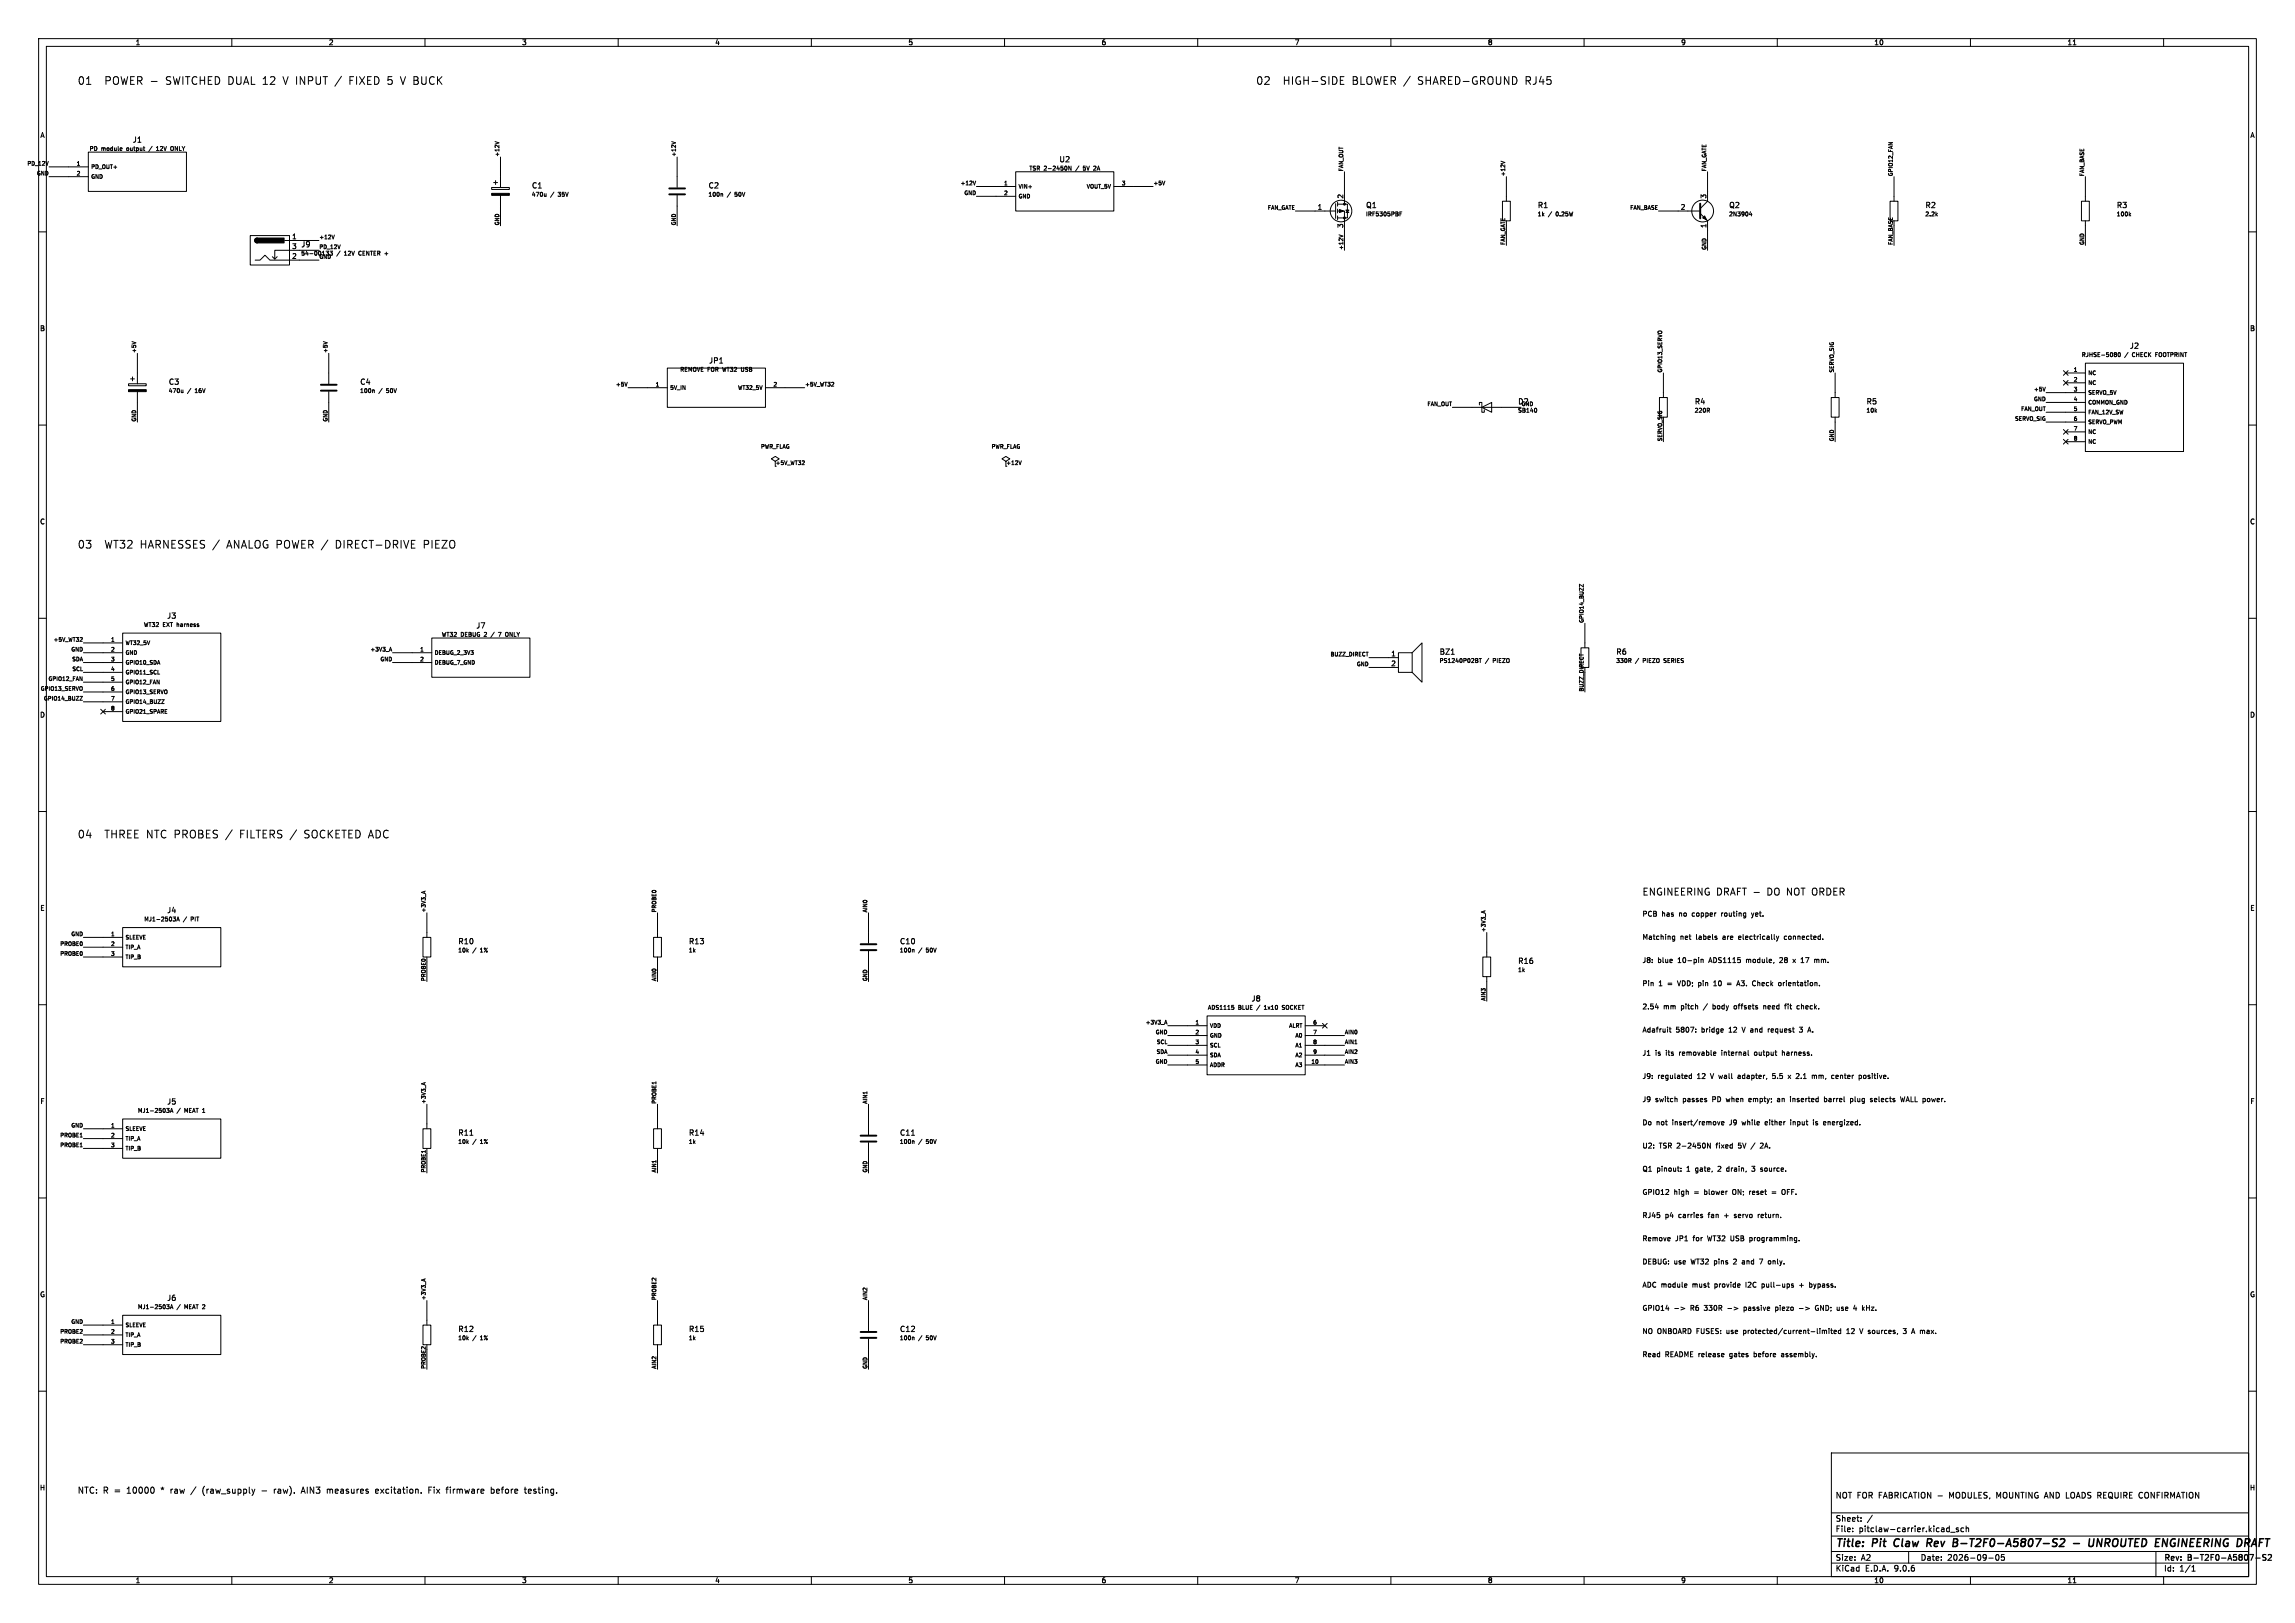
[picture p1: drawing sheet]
<svg xmlns="http://www.w3.org/2000/svg" width="594mm" height="420mm" viewBox="0 0 594 420" stroke-linecap="round" stroke-linejoin="round" font-family="sans-serif">
<defs><g id="words">
<g font-size="2.8">
<text x="20" y="22.2">01</text>
<text x="27" y="22.2">POWER -</text>
<text x="42.8" y="22.2">SWITCHED DUAL 12</text>
<text x="73.4" y="22.2">V INPUT /</text>
<text x="90.6" y="22.2">FIXED 5 V BUCK</text>
<text x="325" y="22.2">02</text>
<text x="332" y="22.2">HIGH-SIDE</text>
<text x="349.8" y="22.2">BLOWER /</text>
<text x="366.9" y="22.2">SHARED-GROUND</text>
<text x="394.8" y="22.2">RJ45</text>
<text x="20" y="142.2">03</text>
<text x="27" y="142.2">WT32 HARNESSES /</text>
<text x="58.7" y="142.2">ANALOG POWER /</text>
<text x="86.9" y="142.2">DIRECT-DRIVE</text>
<text x="109.8" y="142.2">PIEZO</text>
<text x="20" y="217.2">04</text>
<text x="27" y="217.2">THREE NTC PROBES /</text>
<text x="62.1" y="217.2">FILTERS /</text>
<text x="78.8" y="217.2">SOCKETED ADC</text>
<text x="475" y="400.9">Title:</text>
<text x="484.7" y="400.9">Pit</text>
<text x="491.1" y="400.9">Claw</text>
<text x="500.4" y="400.9">Rev</text>
<text x="507.9" y="400.9">B-T2F0-A5807-S2</text>
<text x="539.9" y="400.9">-</text>
<text x="544.7" y="400.9">UNROUTED</text>
<text x="562.7" y="400.9">ENGINEERING</text>
<text x="584.6" y="400.9">DRAFT</text>
</g>
<g font-size="2.5">
<text x="425" y="232">ENGINEERING DRAFT -</text>
<text x="457.3" y="232">DO NOT ORDER</text>
</g>
<g font-size="2.2">
<text x="20" y="386.8">NTC: R =</text>
<text x="32.9" y="386.8">10000</text>
<text x="41.9" y="386.8">*</text>
<text x="44.5" y="386.8">raw</text>
<text x="49.9" y="386.8">/</text>
<text x="53" y="386.8">(raw_supply</text>
<text x="68.4" y="386.8">-</text>
<text x="71.7" y="386.8">raw).</text>
<text x="79" y="386.8">AIN3</text>
<text x="85.7" y="386.8">measures</text>
<text x="98.4" y="386.8">excitation.</text>
<text x="112.3" y="386.8">Fix</text>
<text x="117.1" y="386.8">firmware</text>
<text x="128.7" y="386.8">before</text>
<text x="137.6" y="386.8">testing.</text>
</g>
<g font-size="2.1">
<text x="475" y="388">NOT FOR FABRICATION -</text>
<text x="504.8" y="388">MODULES, MOUNTING AND LOADS REQUIRE CONFIRMATION</text>
<text x="475" y="394">Sheet:</text>
<text x="475" y="396.7">File:</text>
<text x="481.1" y="396.7">pitclaw-carrier.kicad_sch</text>
<text x="475" y="406.9">KiCad</text>
<text x="475" y="404.1">Size:</text>
<text x="481.7" y="404.1">A2</text>
<text x="482.7" y="406.9">E.D.A.</text>
<text x="490.3" y="406.9">9.0.6</text>
<text x="497" y="404.1">Date:</text>
<text x="504" y="404.1">2026-09-05</text>
<text x="560" y="404.3">Rev:</text>
<text x="560" y="406.9">Id:</text>
<text x="564.1" y="406.9">1/1</text>
<text x="566.4" y="404.3">B-T2F0-A5807-S2</text>
</g>
<g font-size="1.9">
<text x="34.3" y="37.1">J1</text>
<text x="274.1" y="42.2">U2</text>
<text x="137.6" y="49">C1</text>
<text x="183.3" y="49">C2</text>
<text x="353.5" y="54">Q1</text>
<text x="397.9" y="54">R1</text>
<text x="447.5" y="54">Q2</text>
<text x="498.3" y="54">R2</text>
<text x="547.8" y="54">R3</text>
<text x="77.9" y="64.2">J9</text>
<text x="183.4" y="94.3">JP1</text>
<text x="551.2" y="90.4">J2</text>
<text x="43.6" y="99.8">C3</text>
<text x="93.1" y="99.8">C4</text>
<text x="392.8" y="104.8">D2</text>
<text x="438.6" y="104.8">R4</text>
<text x="483" y="104.8">R5</text>
<text x="43.2" y="160.3">J3</text>
<text x="123.2" y="162.8">J7</text>
<text x="372.5" y="169.6">BZ1</text>
<text x="418.2" y="169.6">R6</text>
<text x="43.2" y="236.5">J4</text>
<text x="118.5" y="244.5">R10</text>
<text x="178.2" y="244.5">R13</text>
<text x="232.8" y="244.5">C10</text>
<text x="392.8" y="249.6">R16</text>
<text x="323.8" y="259.4">J8</text>
<text x="43.2" y="286">J5</text>
<text x="118.5" y="294.1">R11</text>
<text x="178.2" y="294.1">R14</text>
<text x="232.8" y="294.1">C11</text>
<text x="43.2" y="336.8">J6</text>
<text x="118.5" y="344.9">R12</text>
<text x="178.2" y="344.9">R15</text>
<text x="232.8" y="344.9">C12</text>
</g>
<g font-size="1.8">
<text x="35" y="11.9">1</text>
<text x="85" y="11.9">2</text>
<text x="135" y="11.9">3</text>
<text x="185" y="11.9">4</text>
<text x="235" y="11.9">5</text>
<text x="285" y="11.9">6</text>
<text x="335" y="11.9">7</text>
<text x="385" y="11.9">8</text>
<text x="435" y="11.9">9</text>
<text x="485" y="11.9">10</text>
<text x="535" y="11.9">11</text>
<text x="10.3" y="35.9">A</text>
<text x="582.3" y="35.9">A</text>
<text x="347.7" y="51.5" transform="rotate(-90 347.7 51.5)">2</text>
<text x="441.7" y="51.5" transform="rotate(-90 441.7 51.5)">3</text>
<text x="340.9" y="54.4">1</text>
<text x="347.7" y="59.1" transform="rotate(-90 347.7 59.1)">3</text>
<text x="434.9" y="54.4">2</text>
<text x="441.7" y="59.1" transform="rotate(-90 441.7 59.1)">1</text>
<text x="75.5" y="62">1</text>
<text x="75.5" y="64.5">3</text>
<text x="75.5" y="67.1">2</text>
<text x="10.3" y="85.9">B</text>
<text x="582.3" y="85.9">B</text>
<text x="10.3" y="135.9">C</text>
<text x="582.3" y="135.9">C</text>
<text x="360" y="169.9">1</text>
<text x="360" y="172.5">2</text>
<text x="10.3" y="185.9">D</text>
<text x="582.3" y="185.9">D</text>
<text x="10.3" y="235.9">E</text>
<text x="425" y="237.5">PCB</text>
<text x="430.1" y="237.5">has</text>
<text x="434.7" y="237.5">no</text>
<text x="438.2" y="237.5">copper</text>
<text x="446" y="237.5">routing</text>
<text x="454" y="237.5">yet.</text>
<text x="582.3" y="235.9">E</text>
<text x="425" y="243.5">Matching</text>
<text x="434.9" y="243.5">net</text>
<text x="439.1" y="243.5">labels</text>
<text x="446.1" y="243.5">are</text>
<text x="450.4" y="243.5">electrically</text>
<text x="462.4" y="243.5">connected.</text>
<text x="425" y="249.5">J8:</text>
<text x="429" y="249.5">blue</text>
<text x="434.4" y="249.5">10-pin</text>
<text x="442.6" y="249.5">ADS1115</text>
<text x="452.4" y="249.5">module,</text>
<text x="461.3" y="249.5">28</text>
<text x="464.9" y="249.5">x</text>
<text x="467.2" y="249.5">17</text>
<text x="470.8" y="249.5">mm.</text>
<text x="425" y="255.5">Pin</text>
<text x="429.3" y="255.5">1</text>
<text x="431.7" y="255.5">=</text>
<text x="434.5" y="255.5">VDD; pin</text>
<text x="444.2" y="255.5">10</text>
<text x="450.6" y="255.5">A3.</text>
<text x="454.8" y="255.5">Check</text>
<text x="461.8" y="255.5">orientation.</text>
<text x="425" y="261.5">2.54</text>
<text x="430.5" y="261.5">mm</text>
<text x="435.2" y="261.5">pitch</text>
<text x="441.2" y="261.5">/</text>
<text x="443.7" y="261.5">body</text>
<text x="449.4" y="261.5">offsets</text>
<text x="457.3" y="261.5">need</text>
<text x="463" y="261.5">fit</text>
<text x="466.3" y="261.5">check.</text>
<text x="425" y="267.5">Adafruit</text>
<text x="433.7" y="267.5">5807:</text>
<text x="440.5" y="267.5">bridge</text>
<text x="447.8" y="267.5">12</text>
<text x="451.4" y="267.5">V and</text>
<text x="458.4" y="267.5">request</text>
<text x="466.8" y="267.5">3</text>
<text x="469.2" y="267.5">A.</text>
<text x="425" y="273.5">J1</text>
<text x="428.4" y="273.5">is</text>
<text x="431.3" y="273.5">its</text>
<text x="434.9" y="273.5">removable</text>
<text x="446" y="273.5">internal</text>
<text x="454.7" y="273.5">output</text>
<text x="462.1" y="273.5">harness.</text>
<text x="425" y="279.5">J9:</text>
<text x="429" y="279.5">regulated</text>
<text x="439.4" y="279.5">12</text>
<text x="443" y="279.5">V wall</text>
<text x="450.4" y="279.5">adapter,</text>
<text x="459.6" y="279.5">5.5</text>
<text x="466.1" y="279.5">2.1</text>
<text x="470.4" y="279.5">mm,</text>
<text x="475.7" y="279.5">center</text>
<text x="482.9" y="279.5">positive.</text>
<text x="10.3" y="285.9">F</text>
<text x="425" y="285.5">J9</text>
<text x="428.4" y="285.5">switch</text>
<text x="435.7" y="285.5">passes</text>
<text x="443.5" y="285.5">PD</text>
<text x="447.3" y="285.5">when</text>
<text x="453.3" y="285.5">empty;</text>
<text x="460.9" y="285.5">an</text>
<text x="464.4" y="285.5">inserted</text>
<text x="473.4" y="285.5">barrel</text>
<text x="480.3" y="285.5">plug</text>
<text x="485.7" y="285.5">selects</text>
<text x="493.8" y="285.5">WALL power.</text>
<text x="582.3" y="285.9">F</text>
<text x="425" y="291.5">Do</text>
<text x="428.7" y="291.5">not</text>
<text x="432.9" y="291.5">insert/remove</text>
<text x="447.9" y="291.5">J9</text>
<text x="451.4" y="291.5">while</text>
<text x="457.5" y="291.5">either</text>
<text x="464.3" y="291.5">input</text>
<text x="470.3" y="291.5">is</text>
<text x="473.2" y="291.5">energized.</text>
<text x="425" y="297.5">U2:</text>
<text x="429.4" y="297.5">TSR 2-2450N</text>
<text x="444.5" y="297.5">fixed</text>
<text x="450.4" y="297.5">5V</text>
<text x="456.5" y="297.5">2A.</text>
<text x="425" y="303.5">Q1</text>
<text x="428.8" y="303.5">pinout:</text>
<text x="436.7" y="303.5">1</text>
<text x="439.1" y="303.5">gate,</text>
<text x="445.1" y="303.5">2</text>
<text x="447.5" y="303.5">drain,</text>
<text x="454.3" y="303.5">3</text>
<text x="456.7" y="303.5">source.</text>
<text x="425" y="309.5">GPIO12</text>
<text x="433.2" y="309.5">high</text>
<text x="438.6" y="309.5">=</text>
<text x="441.4" y="309.5">blower</text>
<text x="448.9" y="309.5">ON;</text>
<text x="453.4" y="309.5">reset</text>
<text x="462.2" y="309.5">OFF.</text>
<text x="425" y="315.5">RJ45</text>
<text x="431" y="315.5">p4</text>
<text x="434.6" y="315.5">carries</text>
<text x="442.4" y="315.5">fan</text>
<text x="446.7" y="315.5">+</text>
<text x="449.5" y="315.5">servo</text>
<text x="455.8" y="315.5">return.</text>
<text x="425" y="321.5">Remove</text>
<text x="433.6" y="321.5">JP1</text>
<text x="438.3" y="321.5">for</text>
<text x="442.2" y="321.5">WT32</text>
<text x="448.4" y="321.5">USB</text>
<text x="453.5" y="321.5">programming.</text>
<text x="425" y="327.5">DEBUG:</text>
<text x="433.2" y="327.5">use</text>
<text x="437.8" y="327.5">WT32</text>
<text x="443.9" y="327.5">pins</text>
<text x="449.1" y="327.5">2</text>
<text x="451.6" y="327.5">and</text>
<text x="456.3" y="327.5">7</text>
<text x="458.7" y="327.5">only.</text>
<text x="10.3" y="335.9">G</text>
<text x="425" y="333.5">ADC module</text>
<text x="438.1" y="333.5">must</text>
<text x="444" y="333.5">provide</text>
<text x="452.3" y="333.5">I2C</text>
<text x="456.6" y="333.5">pull-ups</text>
<text x="466.5" y="333.5">+</text>
<text x="469.3" y="333.5">bypass.</text>
<text x="582.3" y="335.9">G</text>
<text x="425" y="339.5">GPIO14</text>
<text x="437.7" y="339.5">R6</text>
<text x="441.4" y="339.5">330R</text>
<text x="452" y="339.5">passive</text>
<text x="460.4" y="339.5">piezo</text>
<text x="466.7" y="339.5">-&gt;</text>
<text x="471.1" y="339.5">GND; use</text>
<text x="481.4" y="339.5">4</text>
<text x="483.8" y="339.5">kHz.</text>
<text x="425" y="345.5">NO ONBOARD FUSES:</text>
<text x="447.1" y="345.5">use</text>
<text x="451.7" y="345.5">protected/current-limited</text>
<text x="478.6" y="345.5">12</text>
<text x="482.3" y="345.5">V sources,</text>
<text x="493.9" y="345.5">3</text>
<text x="496.3" y="345.5">A max.</text>
<text x="425" y="351.5">Read</text>
<text x="431" y="351.5">README release</text>
<text x="447.9" y="351.5">gates</text>
<text x="454.4" y="351.5">before</text>
<text x="461.7" y="351.5">assembly.</text>
<text x="10.2" y="385.9">H</text>
<text x="582.2" y="385.9">H</text>
<text x="35" y="409.9">1</text>
<text x="85" y="409.9">2</text>
<text x="135" y="409.9">3</text>
<text x="185" y="409.9">4</text>
<text x="235" y="409.9">5</text>
<text x="285" y="409.9">6</text>
<text x="335" y="409.9">7</text>
<text x="385" y="409.9">8</text>
<text x="435" y="409.9">9</text>
<text x="485" y="409.9">10</text>
<text x="535" y="409.9">11</text>
</g>
<g font-size="1.5">
<text x="23.1" y="39.2">PD</text>
<text x="26.2" y="39.2">module</text>
<text x="33" y="39.2">output</text>
<text x="39" y="39.2">/</text>
<text x="41.2" y="39.2">12V</text>
<text x="45.1" y="39.2">ONLY</text>
<text x="266.3" y="44.3">TSR 2-2450N</text>
<text x="278.6" y="44.3">/</text>
<text x="280.8" y="44.3">5V</text>
<text x="283.7" y="44.3">2A</text>
<text x="137.5" y="51.1">470u</text>
<text x="142.5" y="51.1">/</text>
<text x="144.7" y="51.1">35V</text>
<text x="183.2" y="51.1">100n</text>
<text x="188.2" y="51.1">/</text>
<text x="190.4" y="51.1">50V</text>
<text x="353.4" y="56.2">IRF5305PBF</text>
<text x="397.9" y="56.2">1k</text>
<text x="400.8" y="56.2">/</text>
<text x="402.9" y="56.2">0.25W</text>
<text x="447.4" y="56.2">2N3904</text>
<text x="498.2" y="56.2">2.2k</text>
<text x="547.7" y="56.2">100k</text>
<text x="77.8" y="66.3">54-00133</text>
<text x="87.2" y="66.3">/</text>
<text x="89.3" y="66.3">12V</text>
<text x="93.3" y="66.3">CENTER +</text>
<text x="538.7" y="92.6">RJHSE-5080</text>
<text x="549.9" y="92.6">/</text>
<text x="552.1" y="92.6">CHECK</text>
<text x="558.3" y="92.6">FOOTPRINT</text>
<text x="43.5" y="101.9">470u</text>
<text x="48.5" y="101.9">/</text>
<text x="50.7" y="101.9">16V</text>
<text x="93.1" y="101.9">100n</text>
<text x="98.1" y="101.9">/</text>
<text x="100.2" y="101.9">50V</text>
<text x="175.9" y="96.4">REMOVE FOR WT32</text>
<text x="192.3" y="96.4">USB</text>
<text x="392.8" y="107">SB140</text>
<text x="438.5" y="107">220R</text>
<text x="482.9" y="107">10k</text>
<text x="37.1" y="162.4">WT32</text>
<text x="42.1" y="162.4">EXT harness</text>
<text x="114.2" y="165">WT32</text>
<text x="119.3" y="165">DEBUG</text>
<text x="125.5" y="165">2</text>
<text x="127.6" y="165">/</text>
<text x="129.7" y="165">7</text>
<text x="131.7" y="165">ONLY</text>
<text x="372.5" y="171.7">PS1240P02BT</text>
<text x="384.5" y="171.7">/</text>
<text x="386.6" y="171.7">PIEZO</text>
<text x="418.2" y="171.7">330R</text>
<text x="423.3" y="171.7">/</text>
<text x="425.4" y="171.7">PIEZO</text>
<text x="431.1" y="171.7">SERIES</text>
<text x="37.2" y="238.6">MJ1-2503A</text>
<text x="47.4" y="238.6">/</text>
<text x="49.6" y="238.6">PIT</text>
<text x="118.5" y="246.7">10k</text>
<text x="122.4" y="246.7">/</text>
<text x="124.5" y="246.7">1%</text>
<text x="178.1" y="246.7">1k</text>
<text x="232.8" y="246.7">100n</text>
<text x="237.8" y="246.7">/</text>
<text x="239.9" y="246.7">50V</text>
<text x="392.8" y="251.7">1k</text>
<text x="312.5" y="261.5">ADS1115</text>
<text x="320.5" y="261.5">BLUE</text>
<text x="325.5" y="261.5">/</text>
<text x="327.6" y="261.5">1x10</text>
<text x="332.5" y="261.5">SOCKET</text>
<text x="35.6" y="288.2">MJ1-2503A</text>
<text x="45.8" y="288.2">/</text>
<text x="47.9" y="288.2">MEAT 1</text>
<text x="118.5" y="296.2">10k</text>
<text x="122.4" y="296.2">/</text>
<text x="124.5" y="296.2">1%</text>
<text x="178.1" y="296.2">1k</text>
<text x="232.8" y="296.2">100n</text>
<text x="237.8" y="296.2">/</text>
<text x="239.9" y="296.2">50V</text>
<text x="35.6" y="339">MJ1-2503A</text>
<text x="45.8" y="339">/</text>
<text x="47.9" y="339">MEAT 2</text>
<text x="118.5" y="347">10k</text>
<text x="122.4" y="347">/</text>
<text x="124.5" y="347">1%</text>
<text x="178.1" y="347">1k</text>
<text x="232.8" y="347">100n</text>
<text x="237.8" y="347">/</text>
<text x="239.9" y="347">50V</text>
</g>
<g font-size="1.4">
<text x="129.3" y="40.6" transform="rotate(-90 129.3 40.6)">+12V</text>
<text x="175" y="40.6" transform="rotate(-90 175 40.6)">+12V</text>
<text x="6.9" y="42.9">PD_12V</text>
<text x="9.4" y="45.4">GND</text>
<text x="19.7" y="42.9">1</text>
<text x="19.7" y="45.5">2</text>
<text x="23.5" y="43.9">PD_OUT+</text>
<text x="23.5" y="46.4">GND</text>
<text x="248.5" y="48">+12V</text>
<text x="298.4" y="48">+5V</text>
<text x="347.7" y="44.4" transform="rotate(-90 347.7 44.4)">FAN_OUT</text>
<text x="389.6" y="45.7" transform="rotate(-90 389.6 45.7)">+12V</text>
<text x="441.7" y="44.4" transform="rotate(-90 441.7 44.4)">FAN_GATE</text>
<text x="489.9" y="45.7" transform="rotate(-90 489.9 45.7)">GPIO12_FAN</text>
<text x="539.5" y="45.7" transform="rotate(-90 539.5 45.7)">FAN_BASE</text>
<text x="249.4" y="50.5">GND</text>
<text x="259.7" y="48">1</text>
<text x="259.7" y="50.5">2</text>
<text x="263.5" y="49">VIN+</text>
<text x="263.5" y="51.5">GND</text>
<text x="281.1" y="49">VOUT_5V</text>
<text x="290.2" y="48">3</text>
<text x="129.3" y="58.4" transform="rotate(-90 129.3 58.4)">GND</text>
<text x="175" y="58.4" transform="rotate(-90 175 58.4)">GND</text>
<text x="328" y="54.3">FAN_GATE</text>
<text x="421.8" y="54.3">FAN_BASE</text>
<text x="82.5" y="64.5">PD_12V</text>
<text x="82.5" y="62">+12V</text>
<text x="347.7" y="64.8" transform="rotate(-90 347.7 64.8)">+12V</text>
<text x="389.6" y="63.5" transform="rotate(-90 389.6 63.5)">FAN_GATE</text>
<text x="441.7" y="64.8" transform="rotate(-90 441.7 64.8)">GND</text>
<text x="489.9" y="63.5" transform="rotate(-90 489.9 63.5)">FAN_BASE</text>
<text x="539.5" y="63.5" transform="rotate(-90 539.5 63.5)">GND</text>
<text x="82.5" y="67">GND</text>
<text x="35.3" y="91.4" transform="rotate(-90 35.3 91.4)">+5V</text>
<text x="84.8" y="91.4" transform="rotate(-90 84.8 91.4)">+5V</text>
<text x="159.3" y="100.1">+5V</text>
<text x="169.6" y="100.1">1</text>
<text x="173.4" y="101.1">5V_IN</text>
<text x="190.8" y="101.1">WT32_5V</text>
<text x="200.1" y="100.1">2</text>
<text x="208.3" y="100.1">+5V_WT32</text>
<text x="430.3" y="96.5" transform="rotate(-90 430.3 96.5)">GPIO13_SERVO</text>
<text x="474.7" y="96.5" transform="rotate(-90 474.7 96.5)">SERVO_SIG</text>
<text x="526.3" y="101.3">+5V</text>
<text x="536.6" y="96.3">1</text>
<text x="536.6" y="98.8">2</text>
<text x="536.6" y="101.3">3</text>
<text x="540.4" y="97.2">NC</text>
<text x="540.4" y="99.8">NC</text>
<text x="369.3" y="105.1">FAN_OUT</text>
<text x="393.7" y="105.1">GND</text>
<text x="523" y="106.4">FAN_OUT</text>
<text x="526.3" y="103.9">GND</text>
<text x="536.6" y="103.9">4</text>
<text x="536.6" y="106.4">5</text>
<text x="540.4" y="102.3">SERVO_5V</text>
<text x="540.4" y="104.9">COMMON_GND</text>
<text x="540.4" y="107.4">FAN_12V_SW</text>
<text x="35.3" y="109.2" transform="rotate(-90 35.3 109.2)">GND</text>
<text x="84.8" y="109.2" transform="rotate(-90 84.8 109.2)">GND</text>
<text x="521.4" y="108.9">SERVO_SIG</text>
<text x="536.6" y="109">6</text>
<text x="536.6" y="111.5">7</text>
<text x="540.4" y="109.9">SERVO_PWM</text>
<text x="540.4" y="112.5">NC</text>
<text x="196.8" y="116.3">PWR_FLAG</text>
<text x="256.5" y="116.3">PWR_FLAG</text>
<text x="430.3" y="114.3" transform="rotate(-90 430.3 114.3)">SERVO_SIG</text>
<text x="474.7" y="114.3" transform="rotate(-90 474.7 114.3)">GND</text>
<text x="536.6" y="114">8</text>
<text x="540.4" y="115">NC</text>
<text x="200.7" y="120.4">+5V_WT32</text>
<text x="260.3" y="120.4">+12V</text>
<text x="409.9" y="161.3" transform="rotate(-90 409.9 161.3)">GPIO14_BUZZ</text>
<text x="13.7" y="166.1">+5V_WT32</text>
<text x="28.6" y="166.1">1</text>
<text x="32.4" y="167.1">WT32_5V</text>
<text x="18.3" y="168.6">GND</text>
<text x="18.5" y="171.2">SDA</text>
<text x="18.6" y="173.7">SCL</text>
<text x="28.6" y="168.7">2</text>
<text x="28.6" y="171.2">3</text>
<text x="28.6" y="173.7">4</text>
<text x="32.4" y="169.6">GND</text>
<text x="32.4" y="172.2">GPIO10_SDA</text>
<text x="95.7" y="168.6">+3V3_A</text>
<text x="98.3" y="171.2">GND</text>
<text x="108.6" y="168.7">1</text>
<text x="108.6" y="171.2">2</text>
<text x="112.4" y="169.6">DEBUG_2_3V3</text>
<text x="112.4" y="172.2">DEBUG_7_GND</text>
<text x="344.2" y="169.9">BUZZ_DIRECT</text>
<text x="351" y="172.4">GND</text>
<text x="10.4" y="178.8">GPIO13_SERVO</text>
<text x="12.4" y="176.3">GPIO12_FAN</text>
<text x="28.6" y="176.3">5</text>
<text x="28.6" y="178.8">6</text>
<text x="32.4" y="174.7">GPIO11_SCL</text>
<text x="32.4" y="177.3">GPIO12_FAN</text>
<text x="32.4" y="179.8">GPIO13_SERVO</text>
<text x="409.9" y="179.1" transform="rotate(-90 409.9 179.1)">BUZZ_DIRECT</text>
<text x="11.2" y="181.3">GPIO14_BUZZ</text>
<text x="28.6" y="181.4">7</text>
<text x="28.6" y="183.9">8</text>
<text x="32.4" y="182.3">GPIO14_BUZZ</text>
<text x="32.4" y="184.9">GPIO21_SPARE</text>
<text x="110.2" y="236.2" transform="rotate(-90 110.2 236.2)">+3V3_A</text>
<text x="169.9" y="236.2" transform="rotate(-90 169.9 236.2)">PROBE0</text>
<text x="224.5" y="236.2" transform="rotate(-90 224.5 236.2)">AIN0</text>
<text x="15.4" y="244.8">PROBE0</text>
<text x="18.3" y="242.3">GND</text>
<text x="28.6" y="242.3">1</text>
<text x="28.6" y="244.9">2</text>
<text x="32.4" y="243.3">SLEEVE</text>
<text x="32.4" y="245.8">TIP_A</text>
<text x="384.5" y="241.3" transform="rotate(-90 384.5 241.3)">+3V3_A</text>
<text x="15.4" y="247.4">PROBE0</text>
<text x="28.6" y="247.4">3</text>
<text x="32.4" y="248.4">TIP_B</text>
<text x="110.2" y="254" transform="rotate(-90 110.2 254)">PROBE0</text>
<text x="169.9" y="254" transform="rotate(-90 169.9 254)">AIN0</text>
<text x="224.5" y="254" transform="rotate(-90 224.5 254)">GND</text>
<text x="384.5" y="259.1" transform="rotate(-90 384.5 259.1)">AIN3</text>
<text x="296.4" y="265.2">+3V3_A</text>
<text x="299" y="267.7">GND</text>
<text x="309.3" y="265.2">1</text>
<text x="309.3" y="267.7">2</text>
<text x="313.1" y="266.2">VDD</text>
<text x="313.1" y="268.7">GND</text>
<text x="333.5" y="266.2">ALRT</text>
<text x="335.1" y="268.7">A0</text>
<text x="339.8" y="265.2">6</text>
<text x="339.8" y="267.7">7</text>
<text x="348" y="267.7">AIN0</text>
<text x="299" y="275.3">GND</text>
<text x="299.2" y="272.8">SDA</text>
<text x="299.2" y="270.2">SCL</text>
<text x="309.3" y="270.3">3</text>
<text x="309.3" y="272.8">4</text>
<text x="309.3" y="275.3">5</text>
<text x="313.1" y="271.2">SCL</text>
<text x="313.1" y="273.8">SDA</text>
<text x="335.1" y="271.2">A1</text>
<text x="335.1" y="273.8">A2</text>
<text x="339.3" y="275.3">10</text>
<text x="339.8" y="270.3">8</text>
<text x="339.8" y="272.8">9</text>
<text x="348" y="270.2">AIN1</text>
<text x="348" y="272.8">AIN2</text>
<text x="348" y="275.3">AIN3</text>
<text x="313.1" y="276.3">ADDR</text>
<text x="335.1" y="276.3">A3</text>
<text x="110.2" y="285.8" transform="rotate(-90 110.2 285.8)">+3V3_A</text>
<text x="169.9" y="285.8" transform="rotate(-90 169.9 285.8)">PROBE1</text>
<text x="224.5" y="285.8" transform="rotate(-90 224.5 285.8)">AIN1</text>
<text x="18.3" y="291.8">GND</text>
<text x="28.6" y="291.8">1</text>
<text x="32.4" y="292.8">SLEEVE</text>
<text x="15.4" y="296.9">PROBE1</text>
<text x="15.4" y="294.4">PROBE1</text>
<text x="28.6" y="294.4">2</text>
<text x="28.6" y="296.9">3</text>
<text x="32.4" y="295.4">TIP_A</text>
<text x="32.4" y="297.9">TIP_B</text>
<text x="110.2" y="303.5" transform="rotate(-90 110.2 303.5)">PROBE1</text>
<text x="169.9" y="303.5" transform="rotate(-90 169.9 303.5)">AIN1</text>
<text x="224.5" y="303.5" transform="rotate(-90 224.5 303.5)">GND</text>
<text x="110.2" y="336.6" transform="rotate(-90 110.2 336.6)">+3V3_A</text>
<text x="169.9" y="336.6" transform="rotate(-90 169.9 336.6)">PROBE2</text>
<text x="224.5" y="336.6" transform="rotate(-90 224.5 336.6)">AIN2</text>
<text x="15.4" y="345.2">PROBE2</text>
<text x="15.4" y="347.7">PROBE2</text>
<text x="18.3" y="342.6">GND</text>
<text x="28.6" y="342.6">1</text>
<text x="28.6" y="345.2">2</text>
<text x="28.6" y="347.7">3</text>
<text x="32.4" y="343.6">SLEEVE</text>
<text x="32.4" y="346.2">TIP_A</text>
<text x="32.4" y="348.7">TIP_B</text>
<text x="110.2" y="354.3" transform="rotate(-90 110.2 354.3)">PROBE2</text>
<text x="169.9" y="354.3" transform="rotate(-90 169.9 354.3)">AIN2</text>
<text x="224.5" y="354.3" transform="rotate(-90 224.5 354.3)">GND</text>
</g>
</g></defs>
<g fill="none" stroke="#000" stroke-width=".26">
<path d="M10 10h574v400h-574zM12 12h570v396h-570zM60 10v2M110 10v2M160 10v2M210 10v2M260 10v2M310 10v2M346.9 19.8h1M360 10v2M410 10v2M460 10v2"/>
<path d="M510 10v2M536.6 11.6h.7M560 10v2M22.4 21.8h1.1M22.9 39.4h25.4v10.1h-25.4zM31.4 38.3l.2 .2-.5 .1M31.5 38.9l-.1 .1M39.1 21.1h1.6M40.5 39h.6M40.5 38.2l.3-.3v1.1M44.2 38.6l.1 .3h.4M44.7 38h-.4l-.1 .3"/>
<path d="M128.1 36.6l1 .4M173.9 36.6l1 .4M346.9 21.8h1M346.9 20.8h.7M12.7 43.2h10.2M12.7 45.7h10.2M127.3 48.5h4.5v.5h-4.5zM127.8 47.2h1M128.3 46.7v1.1M129.5 40.6v7.9M129.5 50.5v7.9M141.3 50.7l-.3 .1"/>
<path d="M141.3 50.1v.7M175.3 40.6v7.9M175.3 50.5v7.9M186.8 50.1l.3 .2v.5M252.5 46.9l-.3 1M252.7 48.3h10.2M252.7 50.8h10.2M262.9 44.5h25.4v10.1h-25.4zM277.2 43v1l-.6-1v1M283.5 43l-.4 .1M283.6 43.4l-.6 .6h.7M288.3 48.3h10.1"/>
<path d="M301.5 46.9l-.3 1M335.3 54.6h10.4M345.7 52.7v3.8M346.2 52.8h2.5v3.6h-2.5M346.2 54.6h1.8v10.2M346.2 52.3v1M346.2 54.1v1M346.2 55.9v1M348 44.5v8.3M348.4 54.4h.7l-.4 .6zM348.4 55h.7M362.3 55.3h.4"/>
<path d="M362.8 54.8h-.5v1.1M388.5 41.7l1 .3M388.9 52.1h2v5.1h-2zM389.9 45.7v6.4M389.9 58.4v5.1M429.3 54.6h10.8M440.1 55.2l1.9 2v7.6M442 44.5v7.6l-1.9 1.9M453.1 54.8l-.3 .7h.7M453.3 55.2v.7M489.2 52.1h2v5.1h-2zM490.2 45.7v6.4"/>
<path d="M490.2 58.4v5.1M538.7 52.1h2.1v5.1h-2.1zM539.7 45.7v6.4M539.7 57.2v6.3M551.2 55.5l.3 .4M551.5 55.2l-.4 .4M10 60h2M64.8 61h10.1v7.6h-10.1zM66 67.3h1.3l1.3-1.3 1.2 1.3h12.7M66.5 61.6l-.4 .2-.2 .4 .2 .5 .4 .2M71.8 66.4l-.7 .7M73.7 62.2h8.8"/>
<path d="M82.5 64.8h-11.4v2.3l-.6-.7M85 65l-.3 .4 .3 .2M86 65l-.3 .4 .3 .2M86.6 60.8l-.4 1M346.6 60.8l1 .3M582 60h2M33.3 99.3h4.5v.5h-4.5zM33.8 98h1M34.2 88.4l1 .3M34.3 97.5v1.1M35.6 91.4v7.9M83.7 88.4l1 .3"/>
<path d="M85.1 91.4v7.9M162.4 98.9l-.4 1M172.7 95.3h25.4v10.1h-25.4zM215.6 98.9l.1 .1M215.7 99h.1M215.8 99v.4l-.6 .5h.6M430.5 96.5v6.4M475 96.5v6.4M534.1 98.5l1.2 1.2M534.1 95.9l1.2 1.2M534.7 96.5h5M534.7 99.1h5"/>
<path d="M535.3 98.5l-1.2 1.2M535.3 95.9l-1.2 1.2M539.7 94h25.4v22.8h-25.4zM547.6 91.2l.2 .2-.2 .3 .2 .4-.2 .2M548.3 91.3l.2-.1a.51 .51 0 0 1 .3 .6 .51 .51 0 0 1-.5 .4l-.1-.3zM10 110h2M35.6 101.3v7.9M47.4 100.9v.7M47.4 101.5l-.3 .1M85.1 101.3v7.9M96.6 100.9l.3 .2v.5M162.6 100.3h10.1"/>
<path d="M198.1 100.3h10.2M200.7 119.4l1-.7-1-.6-1.1 .6 1.1 .7v1.3M208 119.2l.1 .5-.5 .5h.6M260.3 119.4l1.1-.7-1.1-.6-1 .6 1 .7v1.3M264.4 119.2l-.4 1M375.9 105.4h17.8M382.9 104.8v-.7h.6v2.6h.7v-.7M383.5 105.4l2.6-1.3v2.6zM397.6 105.7l.2 .3-.2 .6M429.5 102.9h2v5.1h-2zM430.5 109.2v5.1M442.1 106.2l.4 .5"/>
<path d="M442.4 105.7v.4M474 102.9h2v5.1h-2zM475 108v6.3M529.4 100.2l-.3 1M529.6 101.6h10.1M529.6 104.1h10.1M529.6 106.7h10.1M529.6 109.2h10.1M534.1 113.7l1.2 1.2M534.1 111.2l1.2 1.2M534.7 111.8h5M534.7 114.3h5"/>
<path d="M535.3 113.7l-1.2 1.2M535.3 111.2l-1.2 1.2M582 110h2M409.8 151.2v.7l-1-.7v.7M10 160h2M21.1 165l.2 .4-.6 .6h.6M21.6 168.9h10.1M21.6 171.5h10.1M21.6 166.4h10.1M21.6 174h10.1M21.6 176.5h10.1M21.6 179.1h10.1"/>
<path d="M31.7 163.8h25.4v22.9h-25.4zM100.8 168.2h.5M101.1 167.5l.3 1M101.6 168.9h10.2M101.6 171.5h10.2M111.8 165.1h25.4v10.2h-25.4zM129 163.6h.7l-.5 1.1M130.9 164.5l.5 .1M131.4 163.7l-.5 .1M354.3 170.2h7.6M354.3 172.7h7.6M361.9 168.9h3.6v5.1h-3.6z"/>
<path d="M365.5 168.9l2.5-2.5v10.1l-2.5-2.5M375.6 169.3h.8M382.8 170.4h.6M383.1 170.4v1.1M409.2 167.6h2v5.1h-2zM410.2 161.3v6.3M410.2 174v5.1M421.8 171l.4 .5M422.1 170.5v.4M582 160h2M20.7 180.2h.6l-.6 1h.6M21.6 181.6h10.1"/>
<path d="M26.1 183.5l1.2 1.3M26.7 184.2h5M27.3 183.5l-1.2 1.3M41.8 181.1h.7l-.7 1h.7M10 210h2M582 210h2M44.8 237.3h.6l-.3 .4 .3 .1v.3l-.5 .2M45.7 238.3l.4-1 .3 1M45.8 238h.5M109.8 230.7v.5M110.1 230.6l-1 .3M110.5 236.2v6.4"/>
<path d="M170.2 236.2v6.4M224.8 236.2v7.9M384.1 235.8v.4M384.4 235.7l-1 .3M453.3 236.2l.3 .9M453.5 237.5h-.2M454 230.9h1.4M21.6 242.6h10.1M21.6 245.1h10.1M21.6 247.7h10.1M31.7 240h25.4v10.2h-25.4zM109.5 242.6h2v5.1h-2z"/>
<path d="M110.5 247.7v6.3M169.2 242.6h2v5.1h-2zM170.2 247.7v6.3M224.8 246.1v7.9M236.3 245.7l.3 .1v.6M383.8 247.7h2v5h-2zM384.8 241.3v6.4M384.8 252.7v6.4M432.8 242.9l.3 .2 .4-.1M433.5 242.2v1.1l-.3 .2h-.3M433.5 242.3l-.4-.1-.3 .3M440.3 248.2v.9"/>
<path d="M440.3 248.4l.5-.1v.8M443.5 255.1h.8M443.8 254l-.3 .2M444.4 242.7v.3M447.1 254.4h1M447.1 254.8h1M449.5 255.1l.4-1.3 .5 1.3M449.6 254.7h.6M453.8 255h.5M453.8 253.9h.5M459.8 242.2l.3 .9M460.1 243.1l-.3 .4"/>
<path d="M460.4 242.2l-.3 .9M460.6 254.2l.4 .3-.1 .5-.3 .1M460.7 247.9h-.1M461.3 248.4l-.7 .7h.8M461.9 242.3v.7M462.4 259.8l-.3 .2v1.1M464 248.2l.7 .9M464.7 248.2l-.7 .9M466.1 249.1h.8M466.4 248l.1-.2v1.3M469.7 248.3l.3-.1 .2 .2M470.2 248.4v.7"/>
<path d="M470.4 248.2l-.2 .2M471.8 243v.1M10 260h2M301.5 264.7h.5M301.7 264l.4 1M302.3 265.4h10.1M302.3 268h10.1M302.3 270.5h10.1M302.3 273.1h10.1M302.3 275.6h10.1M312.4 262.9h25.4v15.2h-25.4zM318.8 260.2h.5"/>
<path d="M319.2 260.6l.2 .2-.2 .4M327.2 261.2h.6M327.3 260.4l-.1 .1M331.9 261.2h.4M332.3 260.2l-.4 .2 .4 .3M337.8 265.4h5.1M337.8 268h10.2M337.8 270.5h10.2M337.8 273.1h10.2M337.8 275.6h10.2M342.3 264.8l1.2 1.2M343.5 264.8l-1.2 1.2"/>
<path d="M428.4 260.7h.8M432 266.2h.5M432.2 265.8v1.1l.3 .2M437.8 277.8v1.3M437.8 278.3l-.4-.1-.2 .3 .1 .5h.5M438.9 267v.1M438.9 266.3v.1M443.7 272.2l.3 .1 .1 .2-.6 .2M444 273l-.3 .1M448.9 260.3v.7M450 278.2l-.1 .1M450 278.6l-.2 .2 .2 .3"/>
<path d="M452.5 272.9l.1 .2M454.2 272.3v.7M456.5 260.2v.9M456.9 260.2l-.4 .2M457.7 266.2v.9M458 266.2l-.3 .3M458.8 279l.5 .1M459.5 277.8h-.7v.6l.5-.1M461.3 271.8v1.3M461.7 272.2l-.4 .2M461.9 260.2h.5M462.8 278.2l.7 .9"/>
<path d="M463.5 278.2l-.7 .9M464.9 277.9h.7M465.6 278.4l-.8 .7h.8M465.7 260.3l-.4-.1-.2 .3 .1 .5h.5M465.7 267l.6 .1M465.7 265.8h.8l-.4 .5h.2M468 266.7h.6M468.3 265.8l.4 1.3M469.1 278.4l.3-.2 .2 .2M469.1 278.2v.9M469.6 278.4v.7M470 278.2l-.4 .2"/>
<path d="M474.3 278.2l.4 .1M474.7 279l-.4 .1M481.3 278.2l.5 .3-.1 .5-.4 .1M482.4 278.3v.7M582 260h2M20.7 296.8h.6M20.7 294.2h.6M21.6 292.1h10.1M21.6 294.6h10.1M21.6 297.2h10.1M31.7 289.6h25.4v10.1h-25.4zM43.1 286.8h.7l-.4 .4 .3 .1 .1 .4-.5 .2"/>
<path d="M44.1 287.9l.3-1.1 .4 1.1M44.2 287.6h.5M109.5 292.1h2v5.1h-2zM109.8 280.2v.5M110.1 280.1l-1 .4M110.5 285.8v6.3M110.5 297.2v6.3M121.6 293.8h.8M169.2 292.1h2v5.1h-2zM170.2 285.8v6.3M170.2 297.2v6.3M224.8 285.8v7.8"/>
<path d="M224.8 295.7v7.8M235.9 293.8h.8M236.3 295.2l.3 .2v.5M433.9 284.2l.2 .2v.7M442.7 295.8v1.3l-.8-1.3v1.3M444.5 290.2l.3 .9 .4-.9M445.6 290.7l.6-.2-.1-.2-.3-.1-.2 .2 .1 .6h.4M452.8 284.2l-.2 .2v.5l.2 .2M453.3 284.5l-.7 .2M454.3 295.7l-1.2 1.7M456.1 295.8l-.5 .1M456.3 296.4l-.7 .7h.8"/>
<path d="M457 290.2l-.1 .2v.5l.1 .2M457.5 290.5l-.6 .2M460.4 284.2l-.3 .1M460.5 284.6l-.5 .2 .1 .2 .4 .1M463.4 283.8v.1M463.4 284.2v.9M463.5 289.8v.1M463.5 290.2v.9M469.4 289.8v.1M469.4 290.2v.9M472.1 290.2l.4 .1 .1 .2-.6 .2M472.2 284.3l.4-.1 .2 .3-.1 .5h-.5"/>
<path d="M472.2 283.8v1.3M472.5 291l-.4 .1M479 284.3l.3-.1 .3 .3-.1 .5h-.5M479 284.2v1.3M484.2 284.3h.4M484.2 284.6l.5 .3-.1 .1-.4 .1M491.9 283.8l.3 1.3 .3-.9 .2 .9 .3-1.3M10 310h2M435.1 303v.1M435.1 302.3v.1M440.5 314.7l.2 .2-.2 .2M440.5 314.2l.1 .1"/>
<path d="M447 302.3v.7M448.9 315l.1 .1M449.1 314.2l-.2 .2 .2 .3M452.8 308.2v.9M453 308.3l-.2 .2M453.4 301.8h.8M453.4 303l.5 .1M455.1 314.2v.9M455.4 314.2l-.3 .3M455.7 302.6l.5 .1M455.7 302.3h.5M456.2 303l-.4 .1"/>
<path d="M458.7 308.4h.9M458.7 308.8h.9M461.7 307.8l-.3 .1-.2 .3 .1 .7 .4 .2M582 310h2M43.1 337.6h.7l-.4 .4 .3 .1 .1 .4-.5 .2M44.1 338.7l.3-1.1 .4 1.1M44.2 338.4h.5M109.8 331v.5M110.1 330.9l-1 .4M110.5 336.6v6.3M170.2 336.6v6.3M224.8 336.6v7.8"/>
<path d="M433.5 338.6h.9M435.1 338.2l1 .4-1 .4M436.2 332.2l.4 .1v.2l-.6 .2M436.6 333l-.4 .1M447.2 338.6h1M448.8 338.2l1 .4-1 .4M451.1 326.2l-.1 .1M451.1 326.6l-.2 .2 .2 .3M451.4 338.2v1.3M451.4 339l.1 .1M451.5 338.2l-.1 .1M452.9 320.2v1.3"/>
<path d="M452.9 321l.1 .1M453 320.2l-.1 .1M455.4 325.8h.8l-.5 1.3M456.1 333l.1 .1M456.2 332.2l-.1 1.3M457.8 327h.4M457.8 326.3h.4M459.6 338.2v1.3M459.6 339l.4 .1M460 338.2l-.4 .1M464.2 332.3l-.3-.1-.2 .2 .5 .3v.3h-.5M465.6 321v.1"/>
<path d="M465.7 338.6h1M465.8 332.6h1M468.4 333h.5M468.4 332.3h.5M468.4 331.8v1.3M470.4 338.5h.3M470.6 337.9a.61 .61 0 0 0-.7 .6 .61 .61 0 0 0 .7 .5M479.8 338.7h.8M480.4 338.2v.9M483.1 337.8v1.3M483.1 338.4h.7M21.6 342.9h10.1"/>
<path d="M21.6 345.4h10.1M21.6 348h10.1M31.7 340.4h25.4v10.1h-25.4zM109.5 342.9h2v5.1h-2zM110.5 348v6.3M169.2 342.9h2v5.1h-2zM170.2 348v6.3M224.8 346.5v7.8M236.3 346l.3 .2v.5M446.1 350.3l.1 .2-.6 .2M461.3 350.2l-.2 .1M461.3 350.6l-.2 .2 .2 .3"/>
<path d="M471.7 344.3l.3-.1 .2 .2M472.2 344.4v.7M472.2 344.4l.2-.2 .3 .1 .1 .8M473.4 343.8v.1M473.4 344.2v.9M473.8 344.2h.5M474 343.8v1.1l.3 .2M474.7 344.7l.6-.2-.1-.2-.3-.1-.2 .2v.6h.5M476.4 344.3l-.4-.1-.2 .3 .1 .5h.5M476.4 343.8v1.3M478 345.1h.7M478.2 344l-.2 .2"/>
<path d="M481.3 343.8l.4 1.3M492.6 345h.7M492.6 343.8h.8l-.5 .5 .4 .1M494.9 344.7h.6M495.2 343.8l.4 1.3M10 360h2M474 376h108v32h-108zM582 360h2M39.8 385l.1 .4-.1 .9M66 385.4l-.4 1M71 385.4v1M71.1 385.4l-.1 .3"/>
<path d="M78.1 386h.7M78.5 384.8l-.6 1.6M84.7 385.4v1M85.2 385.4l-.5 .1M97.9 385.4h-.5l-.2 .2 .1 .7h.6M98 385.7l-.8 .2M109 386.3v.1M111 385.6h.5M111.8 384.8h-.8v1.6M127.1 385.4h.5l.3 .3-.1 .6h-.7M127.1 384.8v1.6M135.7 385.4h.6"/>
<path d="M135.9 384.8v1.4l.4 .2M137 385.4l-.3 .2v.6l.3 .2M137.5 385.7l-.8 .2M474 397.5h108M474 391.5h108M479.5 396.2v.2M479.5 395.4v.2M481.7 393.5v.2M481.7 392.7v.2M484.6 392.1l-1.3 1.9M504.9 396.5h1.1M506.9 395.4h-.4l-.2 .2 .1 .2 .5 .1v.4h-.6"/>
<path d="M508.2 395.4h-.4l-.3 .3 .2 .6h.5M508.9 395.5l.6-.1v1M508.9 394.9v1.5M60 408v2M110 408v2M160 408v2M210 408v2M260 408v2M310 408v2M360 408v2M410 408v2M460 408v2"/>
<path d="M474 404.5h108M474 401.5h108M494 401.5v3M510 408v2M514.7 403.2h1.2M516.7 402.4l.2-.1a.8 .8 0 0 1 .5 .7 .8 .8 0 0 1-.5 .8l-.4-.6zM518.7 402.3h-.7v.7l.7-.1v.7l-.2 .2-.5-.2M536.6 409.6h.7M558 401.5v6.5M560 408v2M567.3 406.6h.9M567.3 405.5l.4-.4v1.5"/>
<circle cx="347.1" cy="54.6" r="2.79"/>
<circle cx="440.7" cy="54.6" r="2.82"/>
</g>
<path d="M583.8 403.2h1.2M586.5 402.3l-.8 .1v.4l.6 .3 .2 .4-.3 .3-.6-.1M587.1 402.4l.5-.1 .3 .4-.9 1.1h.9" fill="none" stroke="#000" stroke-width=".3"/>
<g fill="none" stroke="#000" stroke-width=".4">
<path d="M490.5 398.5l-.3 .8 .3 .8M499.3 399.2l.5 1M499.7 398.2h-.8l-.2 2M499.8 399.1l-1 .1M531.7 399.1l.5 .2 .2 .5-.5 .4h-.5M531.8 398.2l.7 .1M533.3 398.4l.8-.2 .2 .2 .1 .4-1.4 1.4h1.2M536.7 399.4h1.5M540.8 398.2l-.2 1.6M542 398.2l-.2 1.6M544.1 398.2l-.3 2-.9-2-.2 2M562 398.5l-.3 .8 .3 .8"/>
<path d="M582.9 399.6h1M582.7 400.2l.9-2 .4 2"/>
</g>
<path d="M173.2 48.8h4.1M173.2 50.3h4.1M440.1 52.7v3.8M83.1 99.6h4M83.1 101.1h4M222.8 244.3h4M222.8 245.9h4M222.8 293.9h4M222.8 295.4h4M222.8 344.7h4M222.8 346.2h4" fill="none" stroke="#000" stroke-width=".51"/>
<g fill="#000" stroke="#000" stroke-width=".26">
<path d="M127.3 50h4.5v.5h-4.5zM346.7 54.2l1 .4-1 .4zM440.7 56.4l.5-.5 .5 1zM66.1 61.8l.4-.2v1.3l-.5-.5zM66.5 61.6h7v1.3h-7zM33.3 100.8h4.5v.5h-4.5z"/>
<circle cx="348" cy="52.8" r=".25"/>
<circle cx="348" cy="56.4" r=".25"/>
</g>
<use href="#words"/>
</svg>
